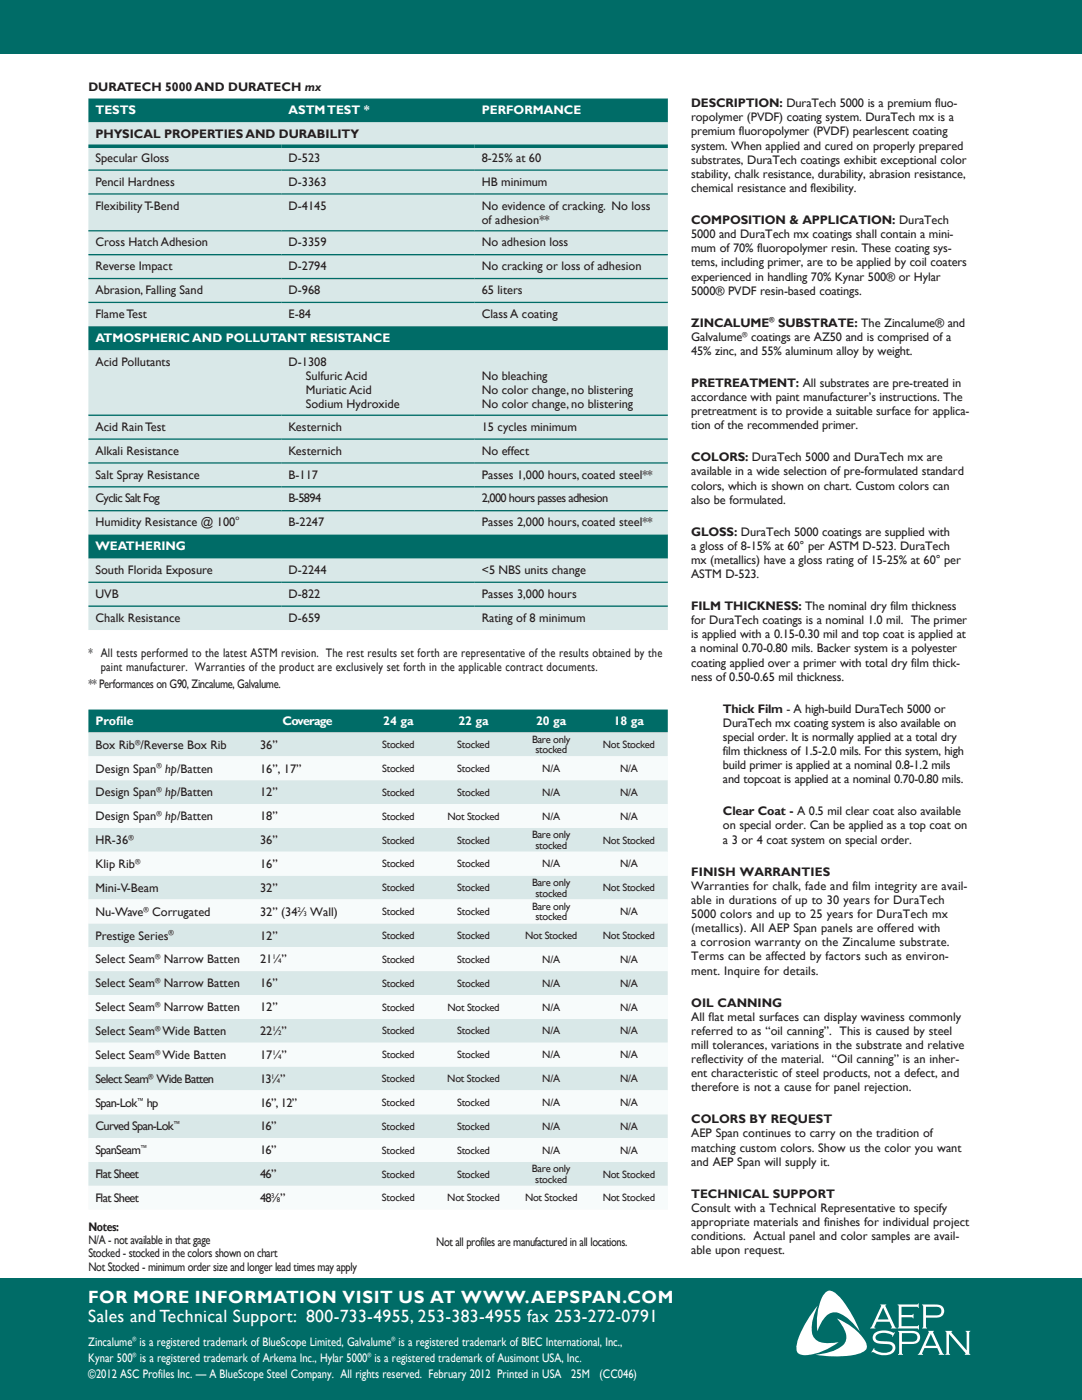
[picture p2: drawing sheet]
<svg xmlns="http://www.w3.org/2000/svg" width="216mm" height="279mm" viewBox="0 0 216 279" stroke-linecap="round" stroke-linejoin="round" font-family="sans-serif">
<defs><g id="words">
<g font-size="3.5" fill="#fff">
<text x="17.6" y="260">FOR MORE INFORMATION VISIT US AT WWW.AEPSPAN.COM</text>
<text x="17.6" y="263.9">Sales and Technical Support: 800-733-4955, 253-383-4955 fax 253-272-0791</text>
</g>
<g font-size="2.5" fill="#231f20">
<text x="17.6" y="18.2">DURATECH 5000 AND DURATECH mx</text>
<text x="137.9" y="21.4">DESCRIPTION: DuraTech 5000 is a premium fluo-</text>
<text x="19" y="27.5">PHYSICAL PROPERTIES AND DURABILITY</text>
<text x="137.9" y="24.2">ropolymer (PVDF) coating system. DuraTech mx is a</text>
<text x="137.9" y="27">premium fluoropolymer (PVDF) pearlescent coating</text>
<text x="137.9" y="29.8">system. When applied and cured on properly prepared</text>
<text x="19" y="32.3">Specular Gloss</text>
<text x="57.6" y="32.3">D-523</text>
<text x="96.1" y="32.3">8-25% at 60</text>
<text x="137.9" y="32.7">substrates, DuraTech coatings exhibit exceptional color</text>
<text x="137.9" y="35.5">stability, chalk resistance, durability, abrasion resistance,</text>
<text x="19" y="37.1">Pencil Hardness</text>
<text x="19" y="41.8">Flexibility T-Bend</text>
<text x="57.6" y="37.1">D-3363</text>
<text x="57.6" y="41.8">D-4145</text>
<text x="96.1" y="37.1">HB minimum</text>
<text x="96.1" y="41.8">No evidence of cracking. No loss</text>
<text x="137.9" y="38.3">chemical resistance and flexibility.</text>
<text x="96.1" y="44.7">of adhesion**</text>
<text x="137.9" y="44.7">COMPOSITION &amp; APPLICATION: DuraTech</text>
<text x="137.9" y="47.5">5000 and DuraTech mx coatings shall contain a mini-</text>
<text x="19" y="49.2">Cross Hatch Adhesion</text>
<text x="19" y="53.9">Reverse Impact</text>
<text x="57.6" y="49.2">D-3359</text>
<text x="57.6" y="53.9">D-2794</text>
<text x="96.1" y="49.2">No adhesion loss</text>
<text x="96.1" y="53.9">No cracking or loss of adhesion</text>
<text x="137.9" y="50.3">mum of 70% fluoropolymer resin. These coating sys-</text>
<text x="137.9" y="53.2">tems, including primer, are to be applied by coil coaters</text>
<text x="19" y="58.7">Abrasion, Falling Sand</text>
<text x="57.6" y="58.7">D-968</text>
<text x="96.1" y="58.7">65 liters</text>
<text x="137.9" y="56">experienced in handling 70% Kynar 500® or Hylar</text>
<text x="137.9" y="58.8">5000® PVDF resin-based coatings.</text>
<text x="19" y="63.5">Flame Test</text>
<text x="57.6" y="63.5">E-84</text>
<text x="96.1" y="63.5">Class A coating</text>
<text x="137.9" y="65.2">ZINCALUME</text>
<text x="155.2" y="65.2">SUBSTRATE: The Zincalume® and</text>
<text x="137.9" y="68">Galvalume</text>
<text x="137.9" y="70.8">45% zinc, and 55% aluminum alloy by weight.</text>
<text x="149.9" y="68">coatings are AZ50 and is comprised of a</text>
<text x="19" y="73">Acid Pollutants</text>
<text x="57.6" y="73">D-1308</text>
<text x="61" y="75.8">Sulfuric Acid</text>
<text x="96.1" y="75.8">No bleaching</text>
<text x="137.9" y="77.2">PRETREATMENT: All substrates are pre-treated in</text>
<text x="61" y="78.6">Muriatic Acid</text>
<text x="61" y="81.5">Sodium Hydroxide</text>
<text x="96.1" y="78.6">No color change, no blistering</text>
<text x="96.1" y="81.5">No color change, no blistering</text>
<text x="137.9" y="80">accordance with paint manufacturer’s instructions. The</text>
<text x="137.9" y="82.8">pretreatment is to provide a suitable surface for applica-</text>
<text x="19" y="86">Acid Rain Test</text>
<text x="57.6" y="86">Kesternich</text>
<text x="96.1" y="86">15 cycles minimum</text>
<text x="137.9" y="85.7">tion of the recommended primer.</text>
<text x="19" y="90.7">Alkali Resistance</text>
<text x="19" y="95.5">Salt Spray Resistance</text>
<text x="57.6" y="90.7">Kesternich</text>
<text x="57.6" y="95.5">B-117</text>
<text x="96.1" y="90.7">No effect</text>
<text x="96.1" y="95.5">Passes 1,000 hours, coated steel**</text>
<text x="137.9" y="92">COLORS: DuraTech 5000 and DuraTech mx are</text>
<text x="137.9" y="94.9">available in a wide selection of pre-formulated standard</text>
<text x="19" y="100.3">Cyclic Salt Fog</text>
<text x="57.6" y="100.3">B-5894</text>
<text x="96.1" y="100.3">2,000 hours passes adhesion</text>
<text x="137.9" y="97.7">colors, which is shown on chart. Custom colors can</text>
<text x="137.9" y="100.5">also be formulated.</text>
<text x="19" y="105">Humidity Resistance @ 100</text>
<text x="57.6" y="105">B-2247</text>
<text x="96.1" y="105">Passes 2,000 hours, coated steel**</text>
<text x="137.9" y="106.9">GLOSS: DuraTech 5000 coatings are supplied with</text>
<text x="137.9" y="109.7">a gloss of 8-15% at 60° per ASTM D-523. DuraTech</text>
<text x="137.9" y="112.5">mx (metallics) have a gloss rating of 15-25% at 60° per</text>
<text x="19" y="114.6">South Florida Exposure</text>
<text x="19" y="119.3">UVB</text>
<text x="57.6" y="114.6">D-2244</text>
<text x="57.6" y="119.3">D-822</text>
<text x="96.1" y="114.6">&lt;5 NBS units change</text>
<text x="96.1" y="119.3">Passes 3,000 hours</text>
<text x="137.9" y="115.4">ASTM D-523.</text>
<text x="19" y="124.1">Chalk Resistance</text>
<text x="57.6" y="124.1">D-659</text>
<text x="96.1" y="124.1">Rating of 8 minimum</text>
<text x="137.9" y="121.7">FILM THICKNESS: The nominal dry film thickness</text>
<text x="137.9" y="124.6">for DuraTech coatings is a nominal 1.0 mil. The primer</text>
<text x="17.6" y="131">* All tests performed to the latest ASTM revision. The rest results set forth are representative of the results obtained by the</text>
<text x="137.9" y="127.4">is applied with a 0.15-0.30 mil and top coat is applied at</text>
<text x="137.9" y="130.2">a nominal 0.70-0.80 mils. Backer system is a polyester</text>
<text x="17.6" y="137.4">** Performances on G90, Zincalume, Galvalume.</text>
<text x="20.1" y="133.8">paint manufacturer. Warranties of the product are exclusively set forth in the applicable contract documents.</text>
<text x="137.9" y="133">coating applied over a primer with total dry film thick-</text>
<text x="137.9" y="135.9">ness of 0.50-0.65 mil thickness.</text>
<text x="144.3" y="142.2">Thick Film - A high-build DuraTech 5000 or</text>
<text x="19" y="149.4">Box Rib /Reverse Box Rib</text>
<text x="51.9" y="149.4">36”</text>
<text x="144.3" y="145.1">DuraTech mx coating system is also available on</text>
<text x="144.3" y="147.9">special order. It is normally applied at a total dry</text>
<text x="19" y="154.2">Design Span</text>
<text x="33" y="154.2">hp/Batten</text>
<text x="51.9" y="154.2">16”, 17”</text>
<text x="144.3" y="150.7">film thickness of 1.5-2.0 mils. For this system, high</text>
<text x="144.3" y="153.5">build primer is applied at a nominal 0.8-1.2 mils</text>
<text x="19" y="158.9">Design Span</text>
<text x="33" y="158.9">hp/Batten</text>
<text x="51.9" y="158.9">12”</text>
<text x="144.3" y="156.3">and topcoat is applied at a nominal 0.70-0.80 mils.</text>
<text x="19" y="163.7">Design Span</text>
<text x="33" y="163.7">hp/Batten</text>
<text x="51.9" y="163.7">18”</text>
<text x="144.3" y="162.7">Clear Coat - A 0.5 mil clear coat also available</text>
<text x="144.3" y="165.5">on special order. Can be applied as a top coat on</text>
<text x="19" y="168.5">HR-36</text>
<text x="19" y="173.2">Klip Rib</text>
<text x="51.9" y="168.5">36”</text>
<text x="51.9" y="173.2">16”</text>
<text x="144.3" y="168.4">a 3 or 4 coat system on special order.</text>
<text x="19" y="178">Mini-V-Beam</text>
<text x="51.9" y="178">32”</text>
<text x="137.9" y="174.7">FINISH WARRANTIES</text>
<text x="137.9" y="177.6">Warranties for chalk, fade and film integrity are avail-</text>
<text x="19" y="182.8">Nu-Wave</text>
<text x="30.4" y="182.8">Corrugated</text>
<text x="51.9" y="182.8">32” (34 ⁄ Wall)</text>
<text x="137.9" y="180.4">able in durations of up to 30 years for DuraTech</text>
<text x="137.9" y="183.2">5000 colors and up to 25 years for DuraTech mx</text>
<text x="19" y="187.5">Prestige Series</text>
<text x="51.9" y="187.5">12”</text>
<text x="137.9" y="186">(metallics). All AEP Span panels are offered with</text>
<text x="137.9" y="188.9">a corrosion warranty on the Zincalume substrate.</text>
<text x="137.9" y="191.7">Terms can be affected by factors such as environ-</text>
<text x="19" y="192.3">Select Seam</text>
<text x="19" y="197">Select Seam</text>
<text x="32.7" y="192.3">Narrow Batten</text>
<text x="32.7" y="197">Narrow Batten</text>
<text x="51.9" y="192.3">21 ⁄”</text>
<text x="51.9" y="197">16”</text>
<text x="137.9" y="194.5">ment. Inquire for details.</text>
<text x="19" y="201.8">Select Seam</text>
<text x="32.7" y="201.8">Narrow Batten</text>
<text x="51.9" y="201.8">12”</text>
<text x="137.9" y="200.9">OIL CANNING</text>
<text x="137.9" y="203.7">All flat metal surfaces can display waviness commonly</text>
<text x="19" y="206.6">Select Seam Wide Batten</text>
<text x="51.9" y="206.6">22 ⁄”</text>
<text x="137.9" y="206.5">referred to as “oil canning”. This is caused by steel</text>
<text x="137.9" y="209.3">mill tolerances, variations in the substrate and relative</text>
<text x="19" y="211.3">Select Seam Wide Batten</text>
<text x="51.9" y="211.3">17 ⁄”</text>
<text x="137.9" y="212.2">reflectivity of the material. “Oil canning” is an inher-</text>
<text x="137.9" y="215">ent characteristic of steel products, not a defect, and</text>
<text x="19" y="216.1">Select Seam Wide Batten</text>
<text x="19" y="220.9">Span-Lok</text>
<text x="29.3" y="220.9">hp</text>
<text x="51.9" y="216.1">13 ⁄”</text>
<text x="51.9" y="220.9">16”, 12”</text>
<text x="137.9" y="217.8">therefore is not a cause for panel rejection.</text>
<text x="19" y="225.6">Curved Span-Lok</text>
<text x="51.9" y="225.6">16”</text>
<text x="137.9" y="224.2">COLORS BY REQUEST</text>
<text x="137.9" y="227">AEP Span continues to carry on the tradition of</text>
<text x="19" y="230.4">SpanSeam</text>
<text x="51.9" y="230.4">16”</text>
<text x="137.9" y="229.8">matching custom colors. Show us the color you want</text>
<text x="137.9" y="232.7">and AEP Span will supply it.</text>
<text x="19" y="235.1">Flat Sheet</text>
<text x="19" y="239.9">Flat Sheet</text>
<text x="51.9" y="235.1">46”</text>
<text x="51.9" y="239.9">48 ⁄”</text>
<text x="137.9" y="239">TECHNICAL SUPPORT</text>
<text x="17.6" y="245.7">Notes:</text>
<text x="137.9" y="241.9">Consult with a Technical Representative to specify</text>
<text x="137.9" y="244.7">appropriate materials and finishes for individual project</text>
<text x="17.6" y="248.3">N/A - not available in that gage</text>
<text x="17.6" y="251">Stocked - stocked in the colors shown on chart</text>
<text x="87" y="248.6">Not all profiles are manufactured in all locations.</text>
<text x="137.9" y="247.5">conditions. Actual panel and color samples are avail-</text>
<text x="137.9" y="250.3">able upon request.</text>
<text x="17.6" y="253.6">Not Stocked - minimum order size and longer lead times may apply</text>
</g>
<g font-size="2.5" fill="#fff">
<text x="19" y="22.8">TESTS</text>
<text x="57.6" y="22.8">ASTM TEST *</text>
<text x="96.1" y="22.8">PERFORMANCE</text>
<text x="19" y="68.2">ATMOSPHERIC AND POLLUTANT RESISTANCE</text>
<text x="19" y="109.8">WEATHERING</text>
<text x="19" y="144.7">Prof</text>
<text x="23.2" y="144.7">ile</text>
<text x="56.4" y="144.7">Coverage</text>
<text x="76.5" y="144.7">24 ga</text>
<text x="91.5" y="144.7">22 ga</text>
<text x="107" y="144.7">20 ga</text>
<text x="122.5" y="144.7">18 ga</text>
<text x="17.6" y="268.6">Zincalume is a registered trademark of BlueScope Limited, Galvalume is a registered trademark of BIEC International, Inc.,</text>
<text x="17.6" y="271.8">Kynar 500 is a registered trademark of Arkema Inc., Hylar 5000 is a registered trademark of Ausimont USA, Inc.</text>
<text x="17.6" y="275">©2012 ASC Profiles Inc. — A BlueScope Steel Company. All rights reserved. February 2012 Printed in USA</text>
<text x="114" y="275">25M</text>
<text x="119.6" y="275">(CC046)</text>
</g>
<g font-size="2.1" fill="#231f20">
<text x="76.3" y="149.3">Stocked</text>
<text x="91.2" y="149.3">Stocked</text>
<text x="106.2" y="148.2">Bare only</text>
<text x="120.3" y="149.3">Not Stocked</text>
<text x="76.3" y="154.1">Stocked</text>
<text x="91.2" y="154.1">Stocked</text>
<text x="106.8" y="150.3">stocked</text>
<text x="108.2" y="154.1">N/A</text>
<text x="123.7" y="154.1">N/A</text>
<text x="76.3" y="158.8">Stocked</text>
<text x="91.2" y="158.8">Stocked</text>
<text x="108.2" y="158.8">N/A</text>
<text x="123.7" y="158.8">N/A</text>
<text x="76.3" y="163.6">Stocked</text>
<text x="89.3" y="163.6">Not Stocked</text>
<text x="106.2" y="167.3">Bare only</text>
<text x="108.2" y="163.6">N/A</text>
<text x="123.7" y="163.6">N/A</text>
<text x="76.3" y="168.3">Stocked</text>
<text x="76.3" y="173.1">Stocked</text>
<text x="91.2" y="168.3">Stocked</text>
<text x="91.2" y="173.1">Stocked</text>
<text x="106.8" y="169.4">stocked</text>
<text x="108.2" y="173.1">N/A</text>
<text x="120.3" y="168.3">Not Stocked</text>
<text x="123.7" y="173.1">N/A</text>
<text x="76.3" y="177.9">Stocked</text>
<text x="91.2" y="177.9">Stocked</text>
<text x="106.2" y="176.8">Bare only</text>
<text x="106.8" y="178.9">stocked</text>
<text x="120.3" y="177.9">Not Stocked</text>
<text x="76.3" y="182.6">Stocked</text>
<text x="91.2" y="182.6">Stocked</text>
<text x="106.2" y="181.6">Bare only</text>
<text x="106.8" y="183.7">stocked</text>
<text x="123.7" y="182.6">N/A</text>
<text x="76.3" y="187.4">Stocked</text>
<text x="91.2" y="187.4">Stocked</text>
<text x="104.8" y="187.4">Not Stocked</text>
<text x="120.3" y="187.4">Not Stocked</text>
<text x="76.3" y="192.2">Stocked</text>
<text x="76.3" y="196.9">Stocked</text>
<text x="91.2" y="192.2">Stocked</text>
<text x="91.2" y="196.9">Stocked</text>
<text x="108.2" y="192.2">N/A</text>
<text x="108.2" y="196.9">N/A</text>
<text x="123.7" y="192.2">N/A</text>
<text x="123.7" y="196.9">N/A</text>
<text x="76.3" y="201.7">Stocked</text>
<text x="89.3" y="201.7">Not Stocked</text>
<text x="108.2" y="201.7">N/A</text>
<text x="123.7" y="201.7">N/A</text>
<text x="76.3" y="206.4">Stocked</text>
<text x="91.2" y="206.4">Stocked</text>
<text x="108.2" y="206.4">N/A</text>
<text x="123.7" y="206.4">N/A</text>
<text x="76.2" y="216">Stocked</text>
<text x="76.3" y="211.2">Stocked</text>
<text x="89.3" y="216">Not Stocked</text>
<text x="91.2" y="211.2">Stocked</text>
<text x="108.2" y="211.2">N/A</text>
<text x="108.2" y="216">N/A</text>
<text x="123.7" y="211.2">N/A</text>
<text x="123.7" y="216">N/A</text>
<text x="76.2" y="220.7">Stocked</text>
<text x="91.2" y="220.7">Stocked</text>
<text x="108.2" y="220.7">N/A</text>
<text x="123.7" y="220.7">N/A</text>
<text x="76.2" y="225.5">Stocked</text>
<text x="91.2" y="225.5">Stocked</text>
<text x="108.2" y="225.5">N/A</text>
<text x="123.7" y="225.5">N/A</text>
<text x="76.2" y="230.3">Stocked</text>
<text x="91.2" y="230.3">Stocked</text>
<text x="106.1" y="234">Bare only</text>
<text x="108.2" y="230.3">N/A</text>
<text x="123.7" y="230.3">N/A</text>
<text x="76.2" y="235">Stocked</text>
<text x="76.2" y="239.8">Stocked</text>
<text x="89.3" y="239.8">Not Stocked</text>
<text x="91.2" y="235">Stocked</text>
<text x="104.8" y="239.8">Not Stocked</text>
<text x="106.8" y="236.1">stocked</text>
<text x="120.3" y="235">Not Stocked</text>
<text x="120.3" y="239.8">Not Stocked</text>
</g>
<g font-size="1.4" fill="#231f20">
<text x="153.5" y="64.4">®</text>
<text x="148.1" y="67.2">®</text>
<text x="47" y="103.9">o</text>
<text x="27" y="148.6">®</text>
<text x="31.2" y="153.4">®</text>
<text x="31.2" y="158.1">®</text>
<text x="25.6" y="167.6">®</text>
<text x="31.2" y="162.9">®</text>
<text x="26.9" y="172.4">®</text>
<text x="28.6" y="181.9">®</text>
<text x="59.4" y="182">2</text>
<text x="60.5" y="182.8">3</text>
<text x="30.9" y="191.5">®</text>
<text x="33.6" y="186.7">®</text>
<text x="54.4" y="191.5">1</text>
<text x="30.9" y="196.2">®</text>
<text x="55.5" y="192.3">4</text>
<text x="30.9" y="201">®</text>
<text x="30.9" y="205.7">®</text>
<text x="54.4" y="205.8">1</text>
<text x="55.5" y="206.6">2</text>
<text x="29.6" y="215.3">®</text>
<text x="30.9" y="210.5">®</text>
<text x="54.1" y="215.3">1</text>
<text x="54.4" y="210.5">1</text>
<text x="55.5" y="211.3">4</text>
<text x="27.3" y="220">™</text>
<text x="55.2" y="216.1">4</text>
<text x="34.6" y="224.8">™</text>
<text x="28" y="229.6">™</text>
<text x="54.1" y="239.1">3</text>
<text x="55.2" y="239.9">8</text>
</g>
<g font-size="1.2" fill="#fff">
<text x="26.4" y="267.7">®</text>
<text x="78.1" y="267.7">®</text>
<text x="26.5" y="270.9">®</text>
<text x="73.3" y="270.9">®</text>
</g>
</g></defs>
<g fill="#006c67">
<path d="M0 255.2h215.9v24.2h-215.9z"/>
<path d="M0 0h215.9v10.7h-215.9z"/>
<path d="M17.6 19.7h38.6v4.7h-38.6zM56.2 19.7h38.5v4.7h-38.5zM94.7 19.7h38.6v4.7h-38.6z"/>
</g>
<path d="M17.6 24.4h115.7v4.8h-115.7zM17.6 29.2h38.6v4.7h-38.6zM56.2 29.2h38.5v4.7h-38.5zM94.7 29.2h38.6v4.7h-38.6zM17.6 33.9h38.6v4.8h-38.6zM56.2 33.9h38.5v4.8h-38.5zM94.7 33.9h38.6v4.8h-38.6zM17.6 38.7h38.6v7.4h-38.6zM56.2 38.7h38.5v7.4h-38.5zM94.7 38.7h38.6v7.4h-38.6zM17.6 46.1h38.6v4.7h-38.6zM56.2 46.1h38.5v4.7h-38.5zM94.7 46.1h38.6v4.7h-38.6zM17.6 50.8h38.6v4.8h-38.6zM56.2 50.8h38.5v4.8h-38.5zM94.7 50.8h38.6v4.8h-38.6zM17.6 55.6h38.6v4.7h-38.6zM56.2 55.6h38.5v4.7h-38.5zM94.7 55.6h38.6v4.7h-38.6zM17.6 60.3h38.6v4.8h-38.6zM56.2 60.3h38.5v4.8h-38.5zM94.7 60.3h38.6v4.8h-38.6zM17.6 69.9h38.6v13h-38.6zM56.2 69.9h38.5v13h-38.5zM94.7 69.9h38.6v13h-38.6zM17.6 82.9h38.6v4.7h-38.6zM56.2 82.9h38.5v4.7h-38.5zM94.7 82.9h38.6v4.7h-38.6zM17.6 87.6h38.6v4.8h-38.6zM56.2 87.6h38.5v4.8h-38.5zM94.7 87.6h38.6v4.8h-38.6zM17.6 92.4h38.6v4.8h-38.6zM56.2 92.4h38.5v4.8h-38.5zM94.7 92.4h38.6v4.8h-38.6zM17.6 97.2h38.6v4.7h-38.6zM56.2 97.2h38.5v4.7h-38.5zM94.7 97.2h38.6v4.7h-38.6zM17.6 101.9h38.6v4.8h-38.6zM56.2 101.9h38.5v4.8h-38.5zM94.7 101.9h38.6v4.8h-38.6zM17.6 111.4h38.6v4.8h-38.6zM56.2 111.4h38.5v4.8h-38.5zM94.7 111.4h38.6v4.8h-38.6zM17.6 116.2h38.6v4.8h-38.6zM56.2 116.2h38.5v4.8h-38.5zM94.7 116.2h38.6v4.8h-38.6zM17.6 121h38.6v4.7h-38.6zM56.2 121h38.5v4.7h-38.5zM94.7 121h38.6v4.7h-38.6z" fill="#d9e8e8"/>
<path d="M17.6 65.1h115.7v4.8h-115.7zM17.6 106.7h115.7v4.7h-115.7z" fill="#006c67"/>
<path d="M17.6 29.2h115.7" fill="none" stroke="#006c67" stroke-width=".71" stroke-linecap="butt"/>
<g fill="none" stroke="#006c67" stroke-width=".26">
<path d="M17.6 33.9h115.7M17.6 38.7h115.7M17.6 46.1h115.7M17.6 50.8h115.7M17.6 55.6h115.7M17.6 60.3h115.7M17.6 82.9h115.7M17.6 87.6h115.7M17.6 92.4h115.7M17.6 97.2h115.7M17.6 101.9h115.7M17.6 116.2h115.7"/>
<path d="M17.6 121h115.7"/>
</g>
<path d="M17.6 141.6h32.9v4.6h-32.9zM50.5 141.6h21.8v4.6h-21.8zM72.3 141.6h14.4v4.6h-14.4zM86.7 141.6h15.5v4.6h-15.5zM102.2 141.6h15.5v4.6h-15.5zM117.7 141.6h15.5v4.6h-15.5z" fill="#006c67"/>
<path d="M17.6 146.2h32.9v4.7h-32.9zM50.5 146.2h21.8v4.7h-21.8zM72.3 146.2h14.4v4.7h-14.4zM86.7 146.2h15.5v4.7h-15.5zM102.2 146.2h15.5v4.7h-15.5zM117.7 146.2h15.5v4.7h-15.5zM17.6 155.7h32.9v4.8h-32.9zM50.5 155.7h21.8v4.8h-21.8zM72.3 155.7h14.4v4.8h-14.4zM86.7 155.7h15.5v4.8h-15.5zM102.2 155.7h15.5v4.8h-15.5zM117.7 155.7h15.5v4.8h-15.5zM17.6 165.2h32.9v4.8h-32.9zM50.5 165.2h21.8v4.8h-21.8zM72.3 165.2h14.4v4.8h-14.4zM86.7 165.2h15.5v4.8h-15.5zM102.2 165.2h15.5v4.8h-15.5zM117.7 165.2h15.5v4.8h-15.5zM17.6 174.8h32.9v4.7h-32.9zM50.5 174.8h21.8v4.7h-21.8zM72.3 174.8h14.4v4.7h-14.4zM86.7 174.8h15.5v4.7h-15.5zM102.2 174.8h15.5v4.7h-15.5zM117.7 174.8h15.5v4.7h-15.5zM17.6 184.3h32.9v4.7h-32.9zM50.5 184.3h21.8v4.7h-21.8zM72.3 184.3h14.4v4.7h-14.4zM86.7 184.3h15.5v4.7h-15.5zM102.2 184.3h15.5v4.7h-15.5zM117.7 184.3h15.5v4.7h-15.5zM17.6 193.8h32.9v4.8h-32.9zM50.5 193.8h21.8v4.8h-21.8zM72.3 193.8h14.4v4.8h-14.4zM86.7 193.8h15.5v4.8h-15.5zM102.2 193.8h15.5v4.8h-15.5zM117.7 193.8h15.5v4.8h-15.5zM17.6 203.3h32.9v4.8h-32.9zM50.5 203.3h21.8v4.8h-21.8zM72.3 203.3h14.4v4.8h-14.4zM86.7 203.3h15.5v4.8h-15.5zM102.2 203.3h15.5v4.8h-15.5zM117.7 203.3h15.5v4.8h-15.5zM17.6 212.9h32.9v4.7h-32.9zM50.5 212.9h21.8v4.7h-21.8zM72.3 212.9h14.4v4.7h-14.4zM86.7 212.9h15.5v4.7h-15.5zM102.2 212.9h15.5v4.7h-15.5zM117.7 212.9h15.5v4.7h-15.5zM17.6 222.4h32.9v4.7h-32.9zM50.5 222.4h21.8v4.7h-21.8zM72.3 222.4h14.4v4.7h-14.4zM86.7 222.4h15.5v4.7h-15.5zM102.2 222.4h15.5v4.7h-15.5zM117.7 222.4h15.5v4.7h-15.5zM17.6 231.9h32.9v4.8h-32.9zM50.5 231.9h21.8v4.8h-21.8zM72.3 231.9h14.4v4.8h-14.4zM86.7 231.9h15.5v4.8h-15.5zM102.2 231.9h15.5v4.8h-15.5zM117.7 231.9h15.5v4.8h-15.5z" fill="#d9e8e8"/>
<path d="M17.6 150.9h32.9v4.8h-32.9zM50.5 150.9h21.8v4.8h-21.8zM72.3 150.9h14.4v4.8h-14.4zM86.7 150.9h15.5v4.8h-15.5zM102.2 150.9h15.5v4.8h-15.5zM117.7 150.9h15.5v4.8h-15.5zM17.6 160.5h32.9v4.7h-32.9zM50.5 160.5h21.8v4.7h-21.8zM72.3 160.5h14.4v4.7h-14.4zM86.7 160.5h15.5v4.7h-15.5zM102.2 160.5h15.5v4.7h-15.5zM117.7 160.5h15.5v4.7h-15.5zM17.6 170h32.9v4.8h-32.9zM50.5 170h21.8v4.8h-21.8zM72.3 170h14.4v4.8h-14.4zM86.7 170h15.5v4.8h-15.5zM102.2 170h15.5v4.8h-15.5zM117.7 170h15.5v4.8h-15.5zM17.6 179.5h32.9v4.8h-32.9zM50.5 179.5h21.8v4.8h-21.8zM72.3 179.5h14.4v4.8h-14.4zM86.7 179.5h15.5v4.8h-15.5zM102.2 179.5h15.5v4.8h-15.5zM117.7 179.5h15.5v4.8h-15.5zM17.6 189h32.9v4.8h-32.9zM50.5 189h21.8v4.8h-21.8zM72.3 189h14.4v4.8h-14.4zM86.7 189h15.5v4.8h-15.5zM102.2 189h15.5v4.8h-15.5zM117.7 189h15.5v4.8h-15.5zM17.6 198.6h32.9v4.7h-32.9zM50.5 198.6h21.8v4.7h-21.8zM72.3 198.6h14.4v4.7h-14.4zM86.7 198.6h15.5v4.7h-15.5zM102.2 198.6h15.5v4.7h-15.5zM117.7 198.6h15.5v4.7h-15.5zM17.6 208.1h32.9v4.8h-32.9zM50.5 208.1h21.8v4.8h-21.8zM72.3 208.1h14.4v4.8h-14.4zM86.7 208.1h15.5v4.8h-15.5zM102.2 208.1h15.5v4.8h-15.5zM117.7 208.1h15.5v4.8h-15.5zM17.6 217.6h32.9v4.8h-32.9zM50.5 217.6h21.8v4.8h-21.8zM72.3 217.6h14.4v4.8h-14.4zM86.7 217.6h15.5v4.8h-15.5zM102.2 217.6h15.5v4.8h-15.5zM117.7 217.6h15.5v4.8h-15.5zM17.6 227.1h32.9v4.8h-32.9zM50.5 227.1h21.8v4.8h-21.8zM72.3 227.1h14.4v4.8h-14.4zM86.7 227.1h15.5v4.8h-15.5zM102.2 227.1h15.5v4.8h-15.5zM117.7 227.1h15.5v4.8h-15.5zM17.6 236.7h32.9v4.7h-32.9zM50.5 236.7h21.8v4.7h-21.8zM72.3 236.7h14.4v4.7h-14.4zM86.7 236.7h15.5v4.7h-15.5zM102.2 236.7h15.5v4.7h-15.5zM117.7 236.7h15.5v4.7h-15.5z" fill="#f7fbfb"/>
<g fill="#fff">
<path d="M179.1 260.3h3.8l.4-.2v.9l-.4-.2h-3v1.6h2.1l.3-.2v.9l-.3-.2h-2.1v1.8h3l.5-.3v.9l-.5-.2h-3.8l.2-.4v-3.9z"/>
<path d="M174.5 266.1a4.1 4.1 0 0 1 3.9-.1l.2-.1-.5 .9-.1-.2a2.27 2.27 0 0 0-2.3-.5 .82 .82 0 0 0-.9 .4 .82 .82 0 0 0 .3 1l1.2 .2a2.03 2.03 0 0 1 2.3 .9 1.56 1.56 0 0 1-1.6 1.8 5.5 5.5 0 0 1-2.9-.6l-.2 .1 .5-.9v.2a2.61 2.61 0 0 0 3.6 .2 .85 .85 0 0 0-.2-1 .85 .85 0 0 0-.9-.2h-.3a2.28 2.28 0 0 1-2.4-.9v-.6z"/>
<path d="M188.6 265.6h1.4l-.1 .4 3 3.5v-3.5l-.2-.4h.9l-.2 .4v4l.2 .4h-1.1l.2-.3-.2-.2-3.1-3.7v3.8l.2 .4h-1l.3-.4v-4z"/>
<path d="M164.7 257.9a1.24 1.24 0 0 1 1.8 0 19.2 19.2 0 0 1 5.1 7.8 9.2 9.2 0 0 0-4.9-3.8 3.7 3.7 0 0 0-3.2 2.7l-.4 1.1a11.6 11.6 0 0 1 1.4-7.5z"/>
<path d="M163.2 260.6a9.7 9.7 0 0 0-1.1 5.8 2.99 2.99 0 0 0 3.4 1.7l1.9-.3a11.6 11.6 0 0 1-7.4 2.6 1.26 1.26 0 0 1-1.1-1.6 18.4 18.4 0 0 1 4.3-8.2z"/>
<path d="M167 263.1a11.5 11.5 0 0 1 5.8 4.9 1.32 1.32 0 0 1-1 2 19.9 19.9 0 0 1-9.1 .4 9.1 9.1 0 0 0 5.8-2.3 3.7 3.7 0 0 0-.8-4.1z"/>
<path d="M176.2 261l-1.1 2.3h2.2zM175.7 260.3h1.1l-.1 .3v.2l1.8 3.9 .4 .4h-1.1l.2-.2-.5-1.1h-2.6l-.4 1 .2 .3h-1.1l.3-.3 1.9-4v-.2z"/>
<path d="M184.8 260.8v1.7h1.8a.9 .9 0 0 0 1.2-.5 .9 .9 0 0 0-.7-1.2zM184 260.3h2.5a1.4 1.4 0 0 1 1.6 .5 1.4 1.4 0 0 1 0 1.7l-.8 .4-2.5 .1v1.8l.2 .3h-1l.2-.3v-4.1z"/>
<path d="M180 266.1v1.7h1.8a.9 .9 0 0 0 1.2-.5 .9 .9 0 0 0-.7-1.2zM179.2 265.6h2.5a1.4 1.4 0 0 1 1.6 .5 1.4 1.4 0 0 1 0 1.6l-.8 .5h-2.5v1.8l.2 .4h-1l.2-.4v-4z"/>
<path d="M185.7 266.2l-1 2.4h2.1zM185.2 265.6h1.2l-.2 .3v.1l1.8 3.9 .4 .5h-1.1l.2-.3-.5-1.1h-2.5l-.5 1.1 .2 .3h-1.1l.3-.4 1.9-4 .1-.2z"/>
</g>
<use href="#words"/>
</svg>
